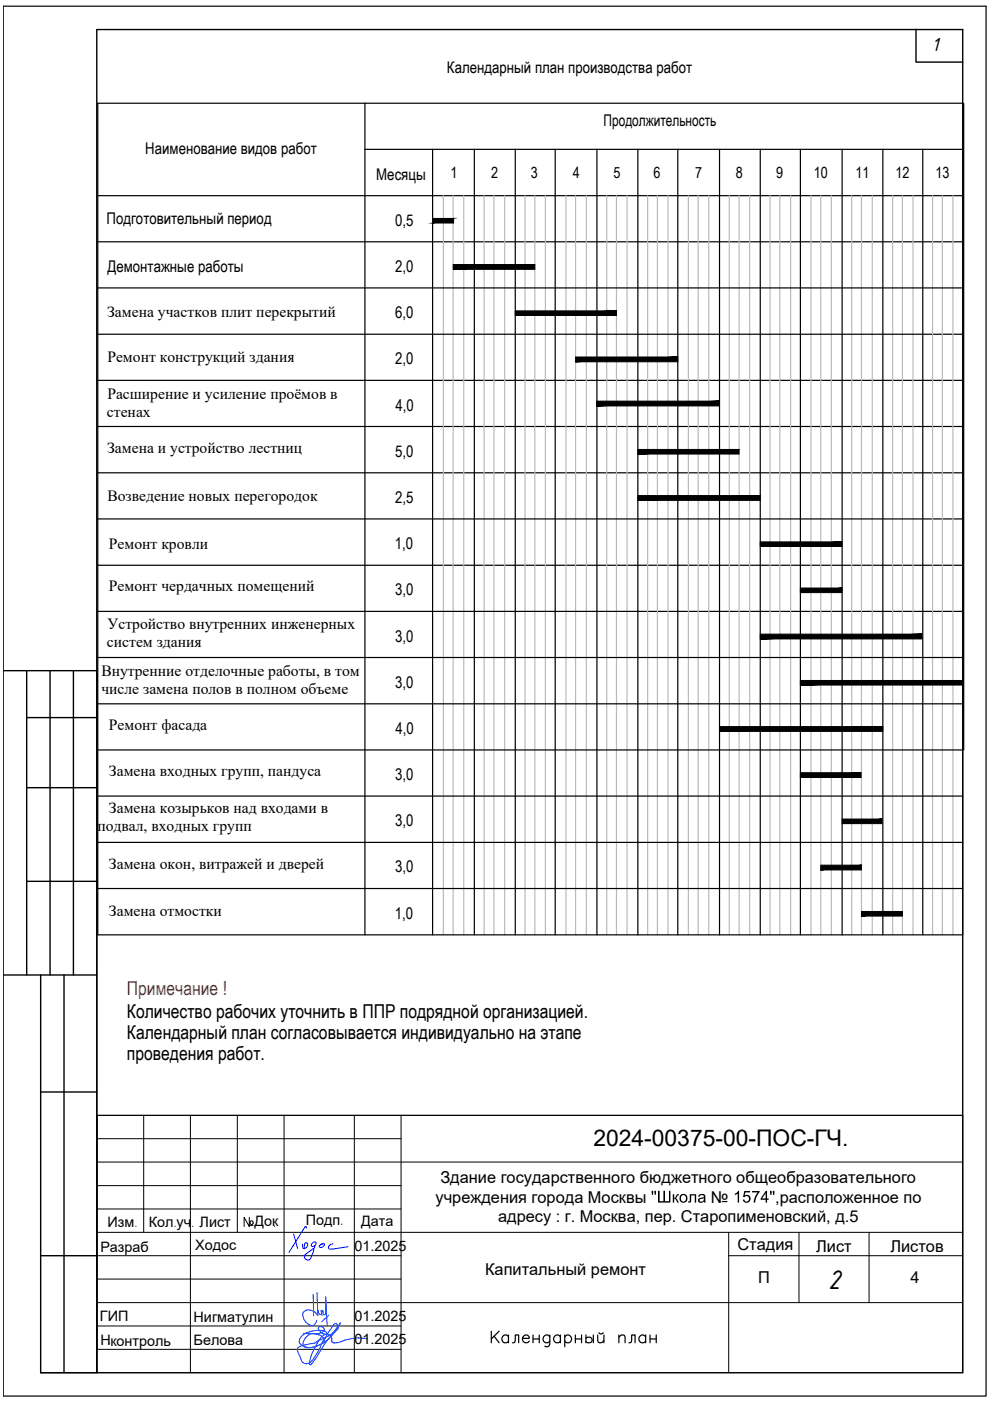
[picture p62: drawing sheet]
<svg xmlns="http://www.w3.org/2000/svg" width="210mm" height="297mm" viewBox="0 0 210 297" stroke-linecap="round" stroke-linejoin="round" font-family="sans-serif">
<defs><g id="words">
<text font-size="6.2" x="175.6" y="273.3">2</text>
<text font-size="4.9" x="125.8" y="243">2024-00375-00-ПОС-ГЧ.</text>
<text font-size="4.3" x="197.5" y="10.8">1</text>
<text font-size="4.1" fill="#f00" x="26.9" y="210.9">Примечание !</text>
<g font-size="4.1">
<text x="26.9" y="215.8">Количество рабочих уточнить в ППР подрядной организацией.</text>
<text x="26.9" y="220.3">Календарный план согласовывается индивидуально на этапе</text>
<text x="26.9" y="224.8">проведения работ.</text>
</g>
<g font-size="3.5">
<text x="93.4" y="250.8">Здание государственного бюджетного общеобразовательного</text>
<text x="92.4" y="255">учреждения города Москвы</text>
<text x="150.7" y="255">№</text>
<text x="164.4" y="255">,расположенное по</text>
<text x="105.6" y="259.1">адресу : г. Москва, пер. Старопименовский, д.5</text>
<text x="156.4" y="265">Стадия</text>
<text x="173" y="265.5">Лист</text>
<text x="188.8" y="265.5">Листов</text>
<text x="102.9" y="270.4">Капитальный ремонт</text>
<text x="160.8" y="272.1">П</text>
<text x="193" y="272.1">4</text>
</g>
<g font-size="3.4">
<text x="94.8" y="15.4">Календарный план производства работ</text>
<text x="128" y="26.8">Продолжительность</text>
<text x="30.8" y="32.6">Наименование видов работ</text>
<text x="79.8" y="38.2">Месяцы</text>
<text x="22.6" y="47.5">Подготовительный период</text>
<text x="83.8" y="47.8">0,5</text>
<text x="22.8" y="57.7">Демонтажные работы</text>
<text x="83.8" y="57.7">2,0</text>
<text x="83.8" y="67.4">6,0</text>
<text x="83.8" y="77.2">2,0</text>
<text x="83.8" y="87">4,0</text>
<text x="83.8" y="96.8">5,0</text>
<text x="83.8" y="106.6">2,5</text>
<text x="83.7" y="116.4">1,0</text>
<text x="83.8" y="126.2">3,0</text>
<text x="83.8" y="136">3,0</text>
<text x="83.8" y="145.8">3,0</text>
<text x="83.8" y="155.6">4,0</text>
<text x="83.8" y="165.4">3,0</text>
<text x="83.8" y="175.2">3,0</text>
<text x="83.8" y="185">3,0</text>
<text x="83.7" y="194.8">1,0</text>
</g>
<g font-size="3.3">
<text x="95.5" y="37.8">1</text>
<text x="104.1" y="37.8">2</text>
<text x="112.6" y="37.7">3</text>
<text x="121.4" y="37.8">4</text>
<text x="130.1" y="37.7">5</text>
<text x="138.5" y="37.7">6</text>
<text x="147.4" y="37.8">7</text>
<text x="156" y="37.7">8</text>
<text x="164.5" y="37.7">9</text>
<text x="172.5" y="37.7">10</text>
<text x="181.4" y="37.8">11</text>
<text x="189.9" y="37.8">12</text>
<text x="198.3" y="37.7">13</text>
<text x="22.7" y="67.3">Замена участков плит перекрытий</text>
<text x="22.8" y="76.8">Ремонт конструкций здания</text>
<text x="22.7" y="88.4">стенах</text>
<text x="22.8" y="84.6">Расширение и усиление проёмов в</text>
<text x="22.7" y="96">Замена и устройство лестниц</text>
<text x="22.8" y="106.1">Возведение новых перегородок</text>
<text x="23.1" y="116.4">Ремонт кровли</text>
<text x="23.1" y="125.4">Ремонт чердачных помещений</text>
<text x="22.7" y="137.2">систем здания</text>
<text x="22.8" y="133.4">Устройство внутренних инженерных</text>
<text x="21.5" y="143.3">Внутренние отделочные работы, в том</text>
<text x="21.5" y="147.2">числе замена полов в полном объеме</text>
<text x="23.1" y="154.8">Ремонт фасада</text>
<text x="23.1" y="164.5">Замена входных групп, пандуса</text>
<text x="23.1" y="172.5">Замена козырьков над входами в</text>
<text x="20.6" y="176.3">подвал, входных групп</text>
<text x="23.1" y="184.2">Замена окон, витражей и дверей</text>
<text x="23.1" y="194.3">Замена отмостки</text>
</g>
<g font-size="3">
<text x="22.8" y="260.1">Изм</text>
<text x="31.5" y="260.2">Кол уч</text>
<text x="42.3" y="260.1">Лист</text>
<text x="54" y="260">Док</text>
<text x="64.8" y="259.7">Подп</text>
<text x="76.6" y="260">Дата</text>
<text x="21.3" y="265.5">Разраб</text>
<text x="41.4" y="265">Ходос</text>
<text x="75.2" y="265.1">01.2025</text>
<text x="21.2" y="280.2">ГИП</text>
<text x="41" y="280.3">Нигматулин</text>
<text x="75.2" y="280">01.2025</text>
<text x="21.3" y="285.2">Нконтроль</text>
<text x="41" y="285.1">Белова</text>
<text x="75.2" y="285">01.2025</text>
</g>
<text font-size="2.6" x="21.9" y="286.1">.</text>
</g></defs>
<!-- layer: 0 -->
<g fill="none" stroke="#000" stroke-width=".25">
<path d="M.7 1.3h208.4v294.7h-208.4M20.7 21.9h183.4v176.3h-183.4zM77.4 21.9v176.3M77.4 31.7h126.7M91.7 31.7v166.5M100.6 31.7v166.5M109.2 31.7v166.5M117.7 31.7v166.5M126.6 31.7v166.5M135.2 31.7v166.5M143.7 31.7v166.5M152.6 31.7v166.5"/>
<path d="M161.2 31.7v166.5M169.7 31.7v166.5M178.5 31.7v166.5M187.2 31.7v166.5M195.7 31.7v166.5M204.3 21.9v137.1M20.7 51.3h183.4M20.7 41.5h183.4M20.7 70.9h183.4M20.7 61h183.4M20.7 90.4h183.4M20.7 80.6h183.4"/>
<path d="M20.7 100.2h183.4M20.7 119.8h183.4M20.7 110h183.4M20.7 129.6h183.4M20.7 139.4h183.4M20.7 149.2h183.4M20.7 159h183.4M20.7 168.8h183.4M20.7 178.6h183.4M20.7 188.4h183.4M8.6 291h195.5"/>
</g>
<g fill="none" stroke="#bababa" stroke-width=".25">
<path d="M94 41.5v156.7M96.1 41.5v156.7M98.3 41.5v156.7M102.6 41.5v156.7M104.7 41.5v156.7M107 41.5v156.7M111.3 41.5v156.7M113.4 41.5v156.7M115.6 41.5v156.7M120 41.5v156.7M122 41.5v156.7M124.3 41.5v156.7"/>
<path d="M128.6 41.5v156.7M130.7 41.5v156.7M133 41.5v156.7M137.3 41.5v156.7M139.4 41.5v156.7M141.6 41.5v156.7M146 41.5v156.7M148 41.5v156.7M150.3 41.5v156.7M154.6 41.5v156.7M156.7 41.5v156.7M158.9 41.5v156.7"/>
<path d="M163.3 41.5v156.7M165.3 41.5v156.7M167.6 41.5v156.7M171.9 41.5v156.7M174 41.5v156.7M176.3 41.5v156.7M180.6 41.5v156.7M182.7 41.5v156.7M184.9 41.5v156.7M189.3 41.5v156.7M191.3 41.5v156.7M193.6 41.5v156.7"/>
<path d="M197.7 41.5v156.7M199.8 41.5v156.7M202 41.5v156.7"/>
</g>
<g fill="#000" stroke="#000" stroke-width=".21">
<path d="M91.7 46.3v1l4.5-1zM91.7 47.3l4.5-1v1z"/>
<path d="M96.1 56.1v1l17.3-1zM96.1 57.1l17.3-1v1z"/>
<path d="M122 75.7v1l21.7-1zM122 76.7l21.7-1v1z"/>
<path d="M109.2 66.9h21.5v-1zM109.2 65.9h21.5l-21.5 1z"/>
<path d="M126.5 85v1.1l26.1-1.1zM126.5 86.1l26.1-1.1v1.1z"/>
<path d="M135.2 96.3h21.5v-1zM135.2 95.3h21.5l-21.5 1z"/>
<path d="M135.2 105.1v1l26-1zM135.2 106.1l26-1v1z"/>
<path d="M161.2 114.9v1l17.3-1zM161.2 115.9l17.3-1v1z"/>
<path d="M169.7 125.6h8.8v-.9zM169.7 124.7h8.8l-8.8 .9z"/>
<path d="M161.2 135.5h34.3v-1zM161.2 134.5h34.3l-34.3 1z"/>
<path d="M152.6 155.1h34.6v-1zM152.6 154.1h34.6l-34.6 1z"/>
<path d="M169.7 145.2h34.4v-.9zM169.7 144.3h34.4l-34.4 .9z"/>
<path d="M169.7 164.8h12.9v-1zM169.7 163.8h12.9l-12.9 1z"/>
<path d="M178.5 174.6h8.5v-.9zM178.5 173.7h8.5l-8.5 .9z"/>
<path d="M174 184.4h8.7v-1zM174 183.4h8.7l-8.7 1z"/>
<path d="M182.7 193.3v.9l8.6-.9zM182.7 194.2l8.6-.9v.9z"/>
</g>
<path d="M20.5 236.5v54.5" fill="none" stroke="#000" stroke-width=".3"/>
<!-- layer: 0 -->
<path d="M.7 142.2h19.8v148.8h-11.9v-84.3M5.7 142.2v64.5M5.7 152.1h14.8M10.6 142.2v64.5M15.6 142.2v64.5M5.7 167h14.8M5.7 186.9h14.8M.7 206.7h19.8M13.6 206.7v84.3M8.6 231.5h11.9M8.6 266.2h11.9M20.5 286.1v-279.8h183.6v284.7" fill="none" stroke="#000" stroke-width=".3"/>
<path d="M.7 1.3v294.7" fill="none" stroke="#000" stroke-width=".21"/>
<path d="M194.2 6.2v7h9.9" fill="none" stroke="#000" stroke-width=".3"/>
<g fill="none" stroke="#000" stroke-width=".25">
<path d="M104.2 282.2v2.5M104.8 283.3l1 1.4M105.8 282.2l-1.6 1.7M107.8 283.4a.78 .78 0 0 0-1.1-.1 .78 .78 0 0 0 0 1.2 .78 .78 0 0 0 1.1-.1M107.8 283v1.7M108.7 284.7l.4-.1 .1-1.6h.8v1.7M110.8 283.8h1.4a.77 .77 0 0 0-1.1-.7 .77 .77 0 0 0-.2 1.3 .78 .78 0 0 0 1.3 0M113 283.9h1.3M113 283v1.7M114.3 283v1.7M116.6 283.4a.8 .8 0 0 0-1.2-.1 .8 .8 0 0 0 0 1.2 .8 .8 0 0 0 1.2-.1M116.6 283v1.9a.66 .66 0 0 1-1.1 .5"/>
<path d="M118.8 283.4a.8 .8 0 0 0-1.2-.1 .8 .8 0 0 0 0 1.2 .8 .8 0 0 0 1.2-.1M118.8 283v1.7M119.7 283.4a.8 .8 0 0 1 1.2-.1 .8 .8 0 0 1 0 1.2 .8 .8 0 0 1-1.2-.1M119.7 283v2.5M122 283.9h1.3M122 283v1.7M123.3 283v1.7M124.2 283.8a.66 .66 0 0 1 1.1-.2 .66 .66 0 0 1-.2 1.1h-.5l-.4-.2M124.2 283v1.7M125.8 283v1.7M126.7 283l.2 1.6 .6 .1 .5-.5M127 282.6a.54 .54 0 0 0 .9 0"/>
<path d="M128 283v1.7M131.2 283.5l.4-.3a.6 .6 0 0 1 .9 .2v1.3M131.2 283v1.7M133.3 284.7l.5-.1 .1-1.6h.7v1.7M136.9 283.4a.8 .8 0 0 0-1.2-.1 .8 .8 0 0 0 0 1.2 .8 .8 0 0 0 1.2-.1M136.9 283v1.7M137.8 283.9h1.3M137.8 283v1.7M139.1 283v1.7"/>
</g>
<!-- layer: 0 -->
<g fill="none" stroke="#000" stroke-width=".21">
<path d="M20.5 236.5h183.6v54.5h-183.6zM30.5 236.5v24.8M40.4 236.5v54.5M50.3 236.5v24.8M60.2 236.5v54.5M75.1 236.5v54.5M85 236.5v54.5M204.1 236.5h-183.6v54.5M20.5 246.4h183.6M20.5 256.3h64.5M20.5 241.4h64.5M20.5 251.4h64.5"/>
<path d="M28.8 259.9v.1M37.1 260v.1M40.9 260v.1M52.9 258.1v2l-1.1-2v2M53 259.8h.7M53 259.3a.32 .32 0 0 0 .3 .3 .32 .32 0 0 0 .4-.3M53.7 259.3a.37 .37 0 0 0-.4-.5 .37 .37 0 0 0-.3 .5M58.2 260v.1M72.5 259.5v.1M20.5 261.3h183.6M20.5 266.2h64.5M20.5 276.2h183.6"/>
<path d="M20.5 271.2h64.5M30.3 265.2v.1M154.5 266.2h49.6M154.5 261.3v29.7M169.4 261.3v14.9M184.3 261.3v14.9M20.5 286.1h64.5M20.5 281.1h64.5"/>
</g>
<g fill="none" stroke="#003fff" stroke-width=".21">
<path d="M64.2 278.6a2.39 2.39 0 0 0 1.6 2.3M64.4 278.2l-.2 .4M64.9 277.8l-.5 .4M65 277.8h1.1l.9 .6M66.4 274.4l.1 4.6M67.2 279.9l-.3 .7a.81 .81 0 0 1-1.2 .4M67.2 274.1l.2 4.8-.4-.5M67.5 277.8v.4a.41 .41 0 0 0 .5 .5l.1-.1M68.2 278.4l-.1-.6 .1 .9M68.2 278.3l-.1 .3M68.2 278.7l.1 .1M68.2 278.2l.2-.3 .2 .7 .2 .2 .2-.2 .1-3.6 .3 6.1"/>
<path d="M69.7 278.8l-1.5 1.4M63 286l.1 .5M63.1 286.5l.5 1.1a1.48 1.48 0 0 0 1.7 1.5M63.6 284.9l.4 .3M63.6 283.8l-.2 .6 .2 .4M63.8 283.5l-.2 .3M63.9 285.2l.6 .2M64 285.3a1.01 1.01 0 0 0-1 .7M64.3 282.7h2.9M64.3 284.5a1.03 1.03 0 0 0 .3 1.1 1.03 1.03 0 0 0 1.1 .1M65 283.4l-.7 1.1M65.7 288.9v.4a.31 .31 0 0 0 .5-.2"/>
<path d="M65.9 284.9l-1.9 .4M66.1 282.8h.3a2.34 2.34 0 0 1 2.3 1.3M66.1 282.8l-.6 .2-.5 .4M66.4 284.8l-.5 .1M66.7 284.8l-.3 .1M66.7 288.3l-.5 .8M67.1 285l-.4 .8a7.9 7.9 0 0 0-1.1 3.2M67.1 284.5l-.4 .3M67.3 284.8l-.1 .2M67.5 281.6a.47 .47 0 0 1 .7-.3 .51 .51 0 0 1 .5 .6M67.5 281.7l.1 .4M67.7 282l.3 .4"/>
<path d="M67.8 284.1l-.7 .3M67.9 283.8l-.6 1M68 282.4l.8 .5M68.2 282.6l-1 .1M68.7 284.5a4.3 4.3 0 0 1-4.2 1M68.8 284.1l-.1 .4M68.8 281.8l-.1 .3-.5 .4M68.8 282.9h.5l-.1-.5a2.24 2.24 0 0 0-2.2-.3 4.6 4.6 0 0 0-3.2 1.3M69.1 284.3a6.8 6.8 0 0 1-3.4 1.4M69.1 283.5l-1.3 .6M69.5 283.3l-.4 .2M70.3 283.6v.6"/>
<path d="M70.3 283.6a1.33 1.33 0 0 0-1.2-.7 1.33 1.33 0 0 0-1.2 .9M70.3 284.2l.1 .2M70.4 284.4v.2M70.4 284.6l.2 .1h.7M70.6 282.9l-1.5 1.4M70.6 282.6l-1.1 .7M71.3 280.7a.61 .61 0 0 0-.8 .6l-1.7 2.6a3.9 3.9 0 0 0-1.1 2.1l-1.3 2.2-.6 .6-.5 .3M71.3 280.7l.2 .1a.78 .78 0 0 1 0 1.1M71.4 281.9l-.9 1.1M71.6 281.2l-2.8 3.8-2.1 3.3M72.2 280.6v-.1l-.6 .8M72.2 280.6l-1.6 2"/>
<path d="M72.6 284.4l-1.3 .3M76 283.6l-1.7 .3-1.7 .4M76.1 283.7l1.9 .1"/>
</g>
<path d="M62.3 261.6l.8 3.1M64.2 263.8l.1 .9 .3 .1 .7-.8-.2-.4-.3-.2-.2 .3v.8M65 260.4l-.1-.4-.4 .4-3.2 5.1M66.7 264.2l-.5 .1-.2-.3 .4-.6 .4-.1 .2 .1v.4l-1.1 3-.3 .4-.5-.1-.6-.5 .3-.7 1.6-1.2M68.1 263.8l.7-.1a.74 .74 0 0 1-1 .7l-.1-.3 .7-.3M70.6 263.7a.8 .8 0 0 0-.8 1.1h.9l3.1-.5" fill="none" stroke="#00f" stroke-width=".21"/>
<g fill="#000">
<path d="M139.5 252.5h.4v2.2h.8v-2.2h.3v2.2h.8v-2.2h.3v2.5h-2.6zM142.6 253.2h.3v.8l.3-.2 .4-.6h.3v.2h-.2l-.2 .5-.3 .1 .3 .1 .5 .9h-.4l-.6-.9-.1 .9h-.3zM146.2 253.2h1.4v1.8h-.3v-1.6h-.8v1.4l-.6 .2v-.3l.3-.1zM155.8 253.1l.9-.6v2.5h-.3v-2l-.6 .4zM157.8 252.5h1.2v.3h-1l-.1 .7 .3-.2 .5 .1 .3 .3 .2 .4-.2 .6-.5 .3-.7-.1-.3-.6 .3 .1a.53 .53 0 0 0 .9 .1 .53 .53 0 0 0-.2-.8l-.2-.1-.5 .2h-.2zM159.5 252.5h1.6v.3l-.8 1.2-.2 1h-.3l.1-.7 .7-1.5h-1.1z"/>
<path d="M138.8 252.5h.3l-.1 .9h-.2zM138.2 252.5h.3l-.1 .9h-.2z"/>
<path d="M144.2 253.4l.4-.2h.6l.3 .1 .2 .4-.1 1-.5 .3-.8-.2-.3-.7zM144.6 253.5l-.2 .3v.6l.2 .3 .5 .1 .3-.4v-.7l-.5-.3z"/>
<path d="M148.2 253.4l.3-.2 .9 .1 .2 1.7h-.3v-.2l-.5 .2-.6-.1-.2-.3 .1-.4 .9-.3a.22 .22 0 0 0 .3-.2 .22 .22 0 0 0-.2-.3h-.6l-.2 .3h-.3zM148.4 254.3l-.1 .3 .2 .2h.4l.2-.2a.24 .24 0 0 0 .2-.4 .24 .24 0 0 0-.4 0z"/>
<path d="M162.4 252.5h.2v1.6h.4v.3h-.4v.6h-.3v-.6h-1v-.3zM162.3 253l-.7 1.1h.7z"/>
<path d="M163.9 252.5h.3v.9h-.3zM163.3 252.5h.3v.9h-.2z"/>
</g>
<use href="#words"/>
</svg>
